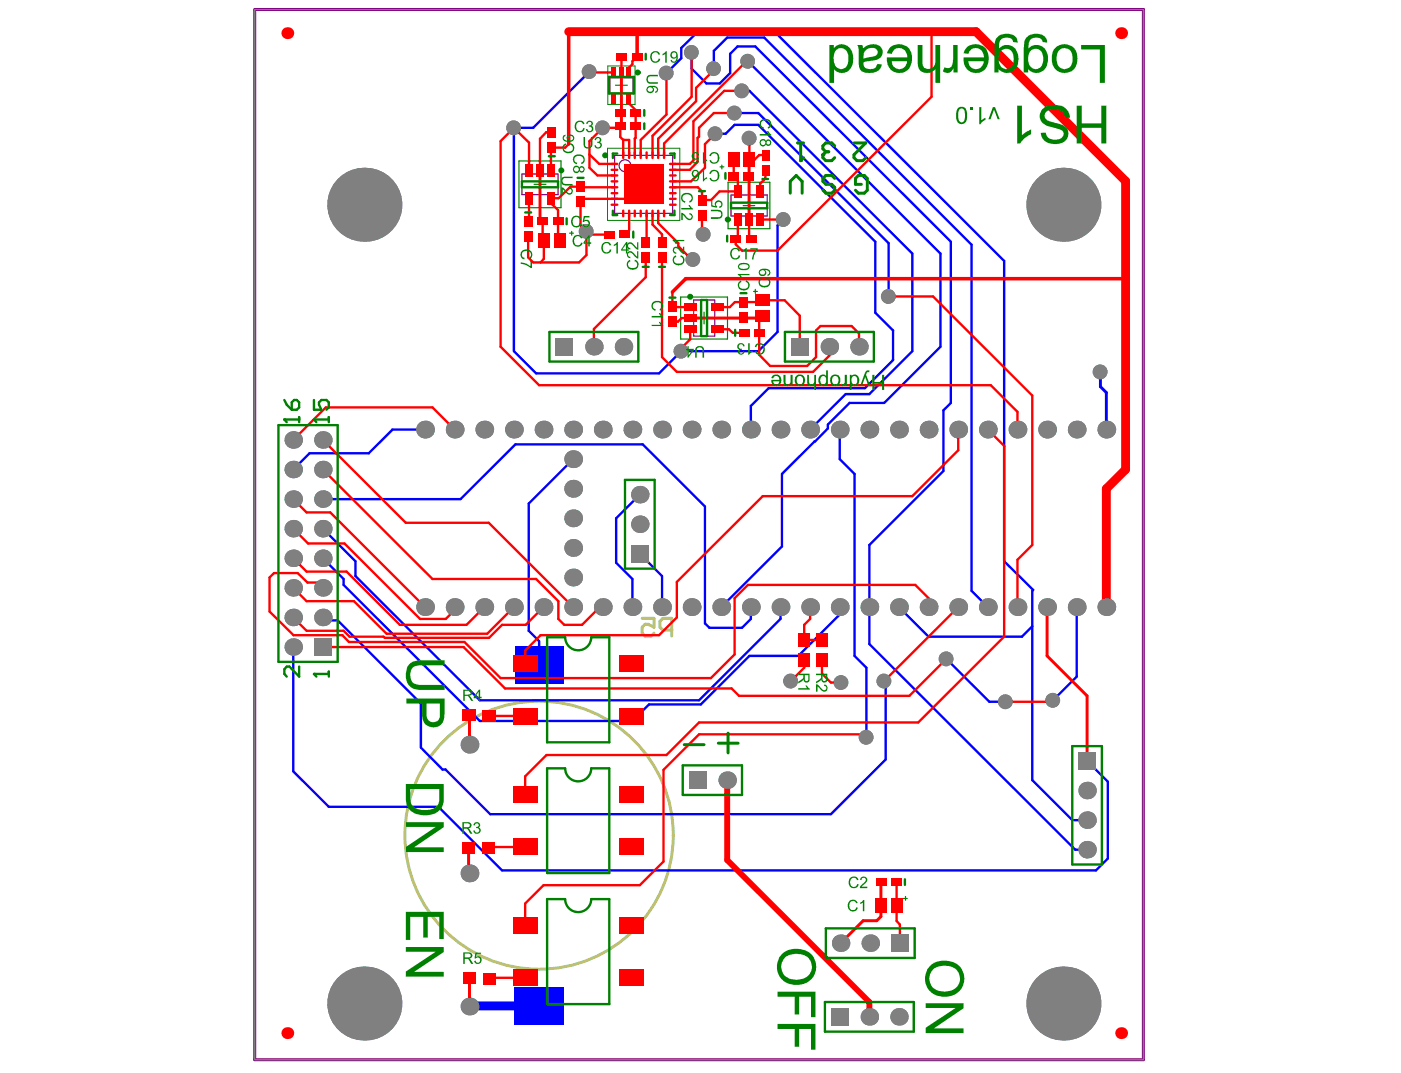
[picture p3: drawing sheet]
<svg xmlns="http://www.w3.org/2000/svg" width="273mm" height="209mm" viewBox="0 0 273 209" stroke-linecap="round" stroke-linejoin="round" font-family="sans-serif">
<path d="M49.6 1.8h173.2v204.8h-173.2z" fill="none" stroke="#808080" stroke-width=".19"/>
<g fill="none" stroke="#008000" stroke-width=".23">
<path d="M120 16.6h2.3M121.1 15.5v2.3M101.1 31.4h8.2v9.1h-8.2zM104.1 35.9h2.3M105.2 34.8v2.3M124.3 35.9h2.3M125.4 34.8v2.3M141.9 35.5h8.1v9.1h-8.1zM146 38.9v2.3M132.7 57.9h9.1v8.2h-9.1zM144.8 40.1h2.3M136.1 62h2.3"/>
<path d="M137.2 60.9v2.3"/>
</g>
<path d="M118.5 12.9h5.3v7.5h-5.3zM118.4 28.9h14.1v14.1h-14.1z" fill="none" stroke="#008000" stroke-width=".19"/>
<g fill="none" stroke="#800080" stroke-width=".23">
<path d="M118.9 15.2h4.5v2.9h-4.5zM101.7 33.9h7.1v4.1h-7.1zM119.8 30.3h11.3v11.3h-11.3zM142.5 38h7v4.1h-7zM135.2 58.5h4.1v7h-4.1z"/>
<circle cx="121.8" cy="32.3" r="1.15"/>
</g>
<path d="M49.6 1.8h173.2v204.8h-173.2z" fill="none" stroke="#800080" stroke-width=".58"/>
<g fill="none" stroke="#c0c073" stroke-width=".58">
<path d="M125.2 120.6h2.3v1.7l-1.2-.6h-.6l-.5 .6v1.1l.5 .6h1.2l.6-.6M130.9 122.9h-1.7l-.6-.6v-1.2l.6-.5h1.7v3.4"/>
<circle cx="105.1" cy="162.8" r="26.1"/>
</g>
<g fill="none" stroke="#00f" stroke-width=".46">
<path d="M114.9 14l-11 10.9h-3.7v43.6l4.3 4.3h23.9l4.4-4.3h15l3.7-3.8v-20.7l1.2-1.2M129.9 14.2l2.9-2.8v-2.1l2.9-2.8h15.6l44.4 44.4v58.5l5.7 5.6-.2 .2v36.9l7.8 7.8h2.9M134.8 10.2v3.2l2.9 2.9h2.6l2-2.1v-3.7l1.4-1.4h3.5l38.1 38v31.5l-1.4 1.4v11.8l-14.5 14.4v19.4l40.2 40.1h2.3M139.1 13.4v-3.5l2.6-2.6h7.2l40.5 40.4v67.5l3.1 3.2M144.6 17.7h1.5l31.7 31.7v19.1l-8.4 8.3h-4.6l-6.9 7M145.8 11.9l37.5 37.5v18.2l-11 11h-6.7l-4.2 4.2v.7l-9 8.9v14.1l-11.8 11.9M139.4 26.1h2l1.8-1.8h4.6l22.8 22.8v13.9l3.5 3.4v5.8l-5.5 5.5h-18.8l-3.5 3.4v4.7M143.2 22h4.6l25.4 25.4v10.4M62.9 97.3h26.9l10.6-10.7h24.9l12.1 12.2v22.7l.9 .9h6.3l1.7-1.7v-2.3M82.8 83.8h-6.3l-4.6 4.6h-11.6l-3.1 3.1M111.7 89.5l-8.7 8.7v24.8l2.1 2v4.6M124.7 96.4l-4.6 4.7v8.6l3.2 3.2v5.5"/>
<path d="M163.7 83.8v5.7l2.8 2.9v35.5l2.4 2.3v13.5M62.9 108.8l4.1 4.1v1.1l26.5 26.6h29.8l3.2-3.3h10.1l9.5-9.4h9.5l8.1-8.1v-1.4M62.9 103.1l6.4 6.3v2.9l24.2 24.2h42.7l15.9-15.8v-2.3M124.7 108l4.3 4.3v6.1M175.2 118.4l5.8 5.7h18.2l2-2M209.8 118.4v13.5l-4.6 4.6M57.2 126.1v24.3l6.9 6.9h21.3l12.5 12.4h115.7l2.3-2.3v-15l-4-4M62.9 120.4l.6 .6h2.3l16.2 16.2v8.6l4.2 4.2h.6l8.7 8.7h66.4l10.7-10.6v-14.5M184.4 128.5l8.4 8.3h3.2"/>
</g>
<path d="M214.5 72.5v2.9l1.1 1.1v7.3" fill="none" stroke="#00f" stroke-width=".58"/>
<path d="M91.6 196.1h13.5" fill="none" stroke="#00f" stroke-width="1.7"/>
<g fill="#808080">
<circle cx="114.2" cy="45.1" r="1.44"/>
<circle cx="146" cy="26.9" r="1.44"/>
<circle cx="137.1" cy="45.7" r="1.44"/>
<circle cx="117.4" cy="24.9" r="1.44"/>
<circle cx="129.8" cy="14.2" r="1.44"/>
<circle cx="139.1" cy="13.4" r="1.44"/>
<circle cx="139.4" cy="26.1" r="1.44"/>
<circle cx="145.7" cy="11.9" r="1.44"/>
<circle cx="144.6" cy="17.7" r="1.44"/>
<circle cx="134.7" cy="10.2" r="1.44"/>
<circle cx="143.1" cy="22" r="1.44"/>
<circle cx="173.1" cy="57.8" r="1.44"/>
<circle cx="114.8" cy="14" r="1.44"/>
<circle cx="100.1" cy="24.9" r="1.44"/>
<circle cx="132.7" cy="68.5" r="1.44"/>
<circle cx="152.6" cy="42.8" r="1.44"/>
<circle cx="135" cy="50.6" r="1.44"/>
<circle cx="154.1" cy="132.8" r="1.44"/>
<circle cx="163.9" cy="133.1" r="1.44"/>
<circle cx="168.8" cy="143.7" r="1.44"/>
<circle cx="172.3" cy="132.8" r="1.44"/>
<circle cx="184.4" cy="128.5" r="1.44"/>
<circle cx="205.2" cy="136.5" r="1.44"/>
<circle cx="195.9" cy="136.8" r="1.44"/>
<circle cx="214.4" cy="72.5" r="1.44"/>
<circle cx="115.7" cy="67.6" r="1.7"/>
<circle cx="62.9" cy="114.6" r="1.7"/>
<circle cx="62.9" cy="120.4" r="1.7"/>
<circle cx="62.9" cy="97.3" r="1.7"/>
<circle cx="62.9" cy="103.1" r="1.7"/>
<circle cx="62.9" cy="85.8" r="1.7"/>
<circle cx="88.6" cy="118.4" r="1.73"/>
<circle cx="82.8" cy="118.4" r="1.73"/>
<circle cx="82.8" cy="83.8" r="1.73"/>
<circle cx="88.6" cy="83.8" r="1.73"/>
<circle cx="105.9" cy="118.4" r="1.73"/>
<circle cx="100.2" cy="118.4" r="1.73"/>
<circle cx="100.2" cy="83.8" r="1.73"/>
<circle cx="105.9" cy="83.8" r="1.73"/>
<circle cx="123.3" cy="118.4" r="1.73"/>
<circle cx="117.5" cy="118.4" r="1.73"/>
<circle cx="124.7" cy="96.4" r="1.7"/>
<circle cx="124.7" cy="102.2" r="1.7"/>
<circle cx="117.5" cy="83.8" r="1.73"/>
<circle cx="123.3" cy="83.8" r="1.73"/>
<circle cx="121.5" cy="67.6" r="1.7"/>
<circle cx="141.7" cy="152.1" r="1.7"/>
<circle cx="140.6" cy="118.4" r="1.73"/>
<circle cx="134.8" cy="118.4" r="1.73"/>
<circle cx="134.8" cy="83.8" r="1.73"/>
<circle cx="140.6" cy="83.8" r="1.73"/>
<circle cx="163.7" cy="118.4" r="1.73"/>
<circle cx="157.9" cy="118.4" r="1.73"/>
<circle cx="152.1" cy="118.4" r="1.73"/>
<circle cx="152.1" cy="83.8" r="1.73"/>
<circle cx="157.9" cy="83.8" r="1.73"/>
<circle cx="163.7" cy="83.8" r="1.73"/>
<circle cx="161.6" cy="67.6" r="1.7"/>
<circle cx="175.2" cy="198.2" r="1.7"/>
<circle cx="169.4" cy="198.2" r="1.7"/>
<circle cx="181" cy="118.4" r="1.73"/>
<circle cx="175.2" cy="118.4" r="1.73"/>
<circle cx="169.4" cy="118.4" r="1.73"/>
<circle cx="169.4" cy="83.8" r="1.73"/>
<circle cx="175.2" cy="83.8" r="1.73"/>
<circle cx="181" cy="83.8" r="1.73"/>
<circle cx="198.3" cy="118.4" r="1.73"/>
<circle cx="192.5" cy="118.4" r="1.73"/>
<circle cx="192.5" cy="83.8" r="1.73"/>
<circle cx="198.3" cy="83.8" r="1.73"/>
<circle cx="211.9" cy="154.1" r="1.7"/>
<circle cx="211.9" cy="159.9" r="1.7"/>
<circle cx="215.6" cy="118.4" r="1.73"/>
<circle cx="209.8" cy="118.4" r="1.73"/>
<circle cx="209.8" cy="83.8" r="1.73"/>
<circle cx="215.6" cy="83.8" r="1.73"/>
<circle cx="62.9" cy="91.5" r="1.7"/>
<circle cx="62.9" cy="108.8" r="1.7"/>
<circle cx="163.8" cy="183.9" r="1.7"/>
<circle cx="169.6" cy="183.9" r="1.7"/>
<circle cx="211.9" cy="165.7" r="1.7"/>
<circle cx="91.5" cy="196.2" r="1.73"/>
<circle cx="57.2" cy="114.6" r="1.7"/>
<circle cx="57.2" cy="120.4" r="1.7"/>
<circle cx="57.2" cy="97.3" r="1.7"/>
<circle cx="57.2" cy="103.1" r="1.7"/>
<circle cx="57.2" cy="85.8" r="1.7"/>
<circle cx="91.5" cy="170.3" r="1.73"/>
<circle cx="146.3" cy="118.4" r="1.73"/>
<circle cx="129" cy="118.4" r="1.73"/>
<circle cx="111.7" cy="118.4" r="1.73"/>
<circle cx="94.4" cy="118.4" r="1.73"/>
<circle cx="111.7" cy="112.6" r="1.73"/>
<circle cx="111.7" cy="101.1" r="1.73"/>
<circle cx="111.7" cy="95.3" r="1.73"/>
<circle cx="94.4" cy="83.8" r="1.73"/>
<circle cx="111.7" cy="83.8" r="1.73"/>
<circle cx="129" cy="83.8" r="1.73"/>
<circle cx="146.3" cy="83.8" r="1.73"/>
<circle cx="204.1" cy="118.4" r="1.73"/>
<circle cx="186.8" cy="118.4" r="1.73"/>
<circle cx="186.8" cy="83.8" r="1.73"/>
<circle cx="204.1" cy="83.8" r="1.73"/>
<circle cx="167.4" cy="67.6" r="1.7"/>
<circle cx="57.2" cy="126.1" r="1.7"/>
<circle cx="57.2" cy="91.5" r="1.7"/>
<circle cx="57.2" cy="108.8" r="1.7"/>
<circle cx="91.5" cy="145.2" r="1.73"/>
<circle cx="111.7" cy="106.8" r="1.73"/>
<circle cx="111.7" cy="89.5" r="1.73"/>
<circle cx="71" cy="195.7" r="7.2"/>
<circle cx="71" cy="39.9" r="7.2"/>
<circle cx="207.2" cy="195.7" r="7.2"/>
<circle cx="207.2" cy="39.9" r="7.2"/>
</g>
<g fill="#808080">
<path d="M134.3 150.4h3.4v3.4h-3.4z" fill-rule="evenodd"/>
<path d="M162 196.5h3.4v3.4h-3.4z" fill-rule="evenodd"/>
<path d="M154.2 65.9h3.4v3.4h-3.4z" fill-rule="evenodd"/>
<path d="M210.2 146.7h3.4v3.4h-3.4z" fill-rule="evenodd"/>
<path d="M61.2 124.4h3.4v3.4h-3.4z" fill-rule="evenodd"/>
<path d="M123 106.2h3.4v3.5h-3.4z" fill-rule="evenodd"/>
<path d="M173.7 182.2h3.4v3.4h-3.4z" fill-rule="evenodd"/>
<path d="M108.3 65.9h3.4v3.4h-3.4z" fill-rule="evenodd"/>
</g>
<g fill="#00f">
<path d="M100.3 192.5h9.6v7.2h-9.6z" fill-rule="evenodd"/>
<path d="M100.3 126h9.6v7.2h-9.6z" fill-rule="evenodd"/>
</g>
<path d="M107.4 38.6v1M107.6 25.8h-1.1l-1.3 1.3M114.9 30.1l1.9 1.9M117.5 24.9l-2.6 2.6M120.9 24.6l-.3 .3M106 46.9v3.6M59.9 113.6h2M88.6 118.4v.5M116.9 118.4h.6M74.8 124.1l.2 .3M97.9 121.8l-2.6 2.6" fill="none" stroke="#f00" stroke-width=".46"/>
<circle cx="121.5" cy="27.3" r=".23" fill="#f00"/>
<g fill="none" stroke="#f00" stroke-width=".46">
<path d="M121.1 11.1v3M124.2 11.1l-.9 .8v.6M135.7 17.1v2.6M100.7 25.5l2.4 2.3v5.4M103.1 38.6v4.4M105.2 27.1v6.1M107.4 28.9v4.3M110.8 28.1l-.7 .7M114.9 27.5v5.2l1.5 1.5M120.9 24.6v2.1l.6 .6v3M123.9 21.5v5.4l-.2 .1v3.3M124.9 27.3v3"/>
<path d="M128.3 27.1v3.2M129.4 28v2.3M135.1 23.7v7.6l-.6 .7M136 26.9v4.7l-1.5 1.5M136.8 37.3v1.7h1.8l1.6-1.7M139.4 26.1l-2 2v4.6M143 31.1v3.2l.8 .8v2.2M146.1 31.1l-.1 .1M146.1 26.9v4.2M149.2 33.2v1.6l-1.1 1v1.5M149.2 30.2h-1.2l-1 .9h-.9M102.9 46.1v4.1"/>
<path d="M105.8 43.1v3.6M106 50.5l-.6 .7M114.3 45.1v4.6M126 41.6v5.8M128.3 41.6v1.9M129 45.7v1.7M131 56.9v2.9l.2 .1M132.2 47.4v.6l2.9 2.9M136.8 41.9v3.5M143.4 46.6v1l1.2 1.3M143.8 42.8v3.3M144.9 58.9h-1.7l-1 1"/>
<path d="M146 42.8v3.3M148.7 58.5l-.4 .4M115.7 64.1v3.5M134.5 64.2v2l-1.7 1.7M134.5 62h-1.7l-.7 .7M142.1 64.2l.7 .7h2.2M148 62.3v6.9M192.5 83.8l3.2 3.1M52.5 112.6v6.6M88.6 118.9l-1.7 1.8M94.4 118.4l-3.5 3.4M181 116.6v1.8"/>
<path d="M142.6 134.2l1.4 1.5M156.7 128.6v1.6M157.9 120.7l-1.2 1.1M160.2 131.3l1.7 1.8M102.4 151.4v3.5M102.4 176.2v4.2M174.7 172h.1M174.7 176.6v3"/>
</g>
<path d="M91.5 139.5v5.6M91.3 165.4v4.6M171.7 176.6v2.1l-.8 .8M91.5 190.8v5.4" fill="none" stroke="#f00" stroke-width=".58"/>
<path d="M124.2 6.2v4.9" fill="none" stroke="#f00" stroke-width=".69"/>
<circle cx="156.7" cy="124.8" r=".23" fill="#f00"/>
<g fill="none" stroke="#f00" stroke-width=".46">
<path d="M114.8 14.1h4.8M122.6 19.1v1.1l1.3 1.3M123.3 12.5l-.7 .7v.9M129.9 14.2v8.1l-5 5M134.8 10.2v8.7l-7.6 7.6v3.8M135.7 19.7l-7.4 7.4M139.3 13.5l-3.6 3.6M144.6 17.7h-3.5l-6 6M145.5 11.9l-16.1 16.1M181.6 6.2v12.7l-30.1 30h-6.9M100.2 24.9l-2.6 2.6v40.1l7.5 7.5h88l5.2 5.2v3.5M107.4 39.6l1.4 1.4v5.6l.3 .3"/>
<path d="M107.6 28.8h2.5M113.2 36.4h-2l-2.3 2.2h-1.5M113.2 39.3v4.7l1.1 1.1M113.3 36.5h6.5M113.7 38.8h8.9M116.4 34.2h3.4M116.8 32h3M118.1 24.9h2.5M121.5 27.3h1.1v3M131.1 36.5h4.9l.8 .8M131.1 32h3.4M131.1 33.1h3.4"/>
<path d="M137.4 32.7l-2.7 2.7h-3.6M140.2 37.3h3.6M143.2 22h-4.1l-2.9 2.9v1.8l-.2 .2M114.3 49.7l-1.4 1.5h-9l-1-1M114.9 45.7h3.8M122.6 41.6v3.3M125.9 50.3v3.7l-10.2 10.1M127.2 41.6v2.2l1.8 1.9M128.3 43.5l3.9 3.9M129 50.3v19.3l2.9 2.9h26.6l3.1-3.2v-1.7M131.2 59.9h3.3M139.9 59.9h2.3"/>
<path d="M144.9 58.9h3.4M148.1 42.8h4.6M148.7 58.5h4.2l3 3v6.1M173.2 57.8h8.6l19.4 19.3v29.1l-2.9 2.9v9.3M131 62.7h1.1M139.9 64.2h2.2M167.4 67.6v-2.6l-1.4-1.4h-6.1l-.9 .8v5.2l-1.7 1.8h-7.2l-2.1-2.2M57.2 97.3l2.6 2.6h4.6l18.4 18.5M62.9 91.5l21.4 21.4h20.2l4.3 4.3v3.5l1.2 1.1h3.4l3.5-3.4M62.9 85.8l16.2 16.1h16.2l16.4 16.5M88.6 83.8l-4.3-4.4h-20.8l-6.3 6.4M186.8 83.8v4l-9 8.9h-29.1l-16.8 16.8v6.9l-3.5 3.4h-23l-3 3v2.6"/>
<path d="M195.7 86.9v37.2l-16.7 16.8h-42.8l-6.3 6.3h-23.4l-4.1 4.2M52.5 112.6l.9-.9h4.6l1.9 1.9M57.2 114.6l2.6 2.6h9.2l6.3 6.4h19.7l5.2-5.2M57.2 108.8l2.6 2.6h7.7l10.4 10.4h13M57.2 103.1l2.8 2.9h7.1l14.8 14.7h5M61.9 113.6l1 1M105.9 118.4l-3.4 3.4h-4.6M157.9 118.4v2.3M181 116.6l-2.6-2.6h-32.6l-2.6 2.6v11l-4.6 4.6h-41l-7.1-7h-22.5l-1.3-1.4h-9.5l-4.7-4.6M186.8 118.4l-14.5 14.4M57.2 120.4l2.6 2.6h7.2l1.1 1.1h6.7M62.9 126.1h27.4l8.1 8.1h44.2"/>
<path d="M75 124.4h20.3M95.5 139.6h6.9M156.7 121.8v3h3.5M156.7 130.2l-2.6 2.6M160.2 128.6v2.7M161.9 133.1h2.1M184.4 128.5l-7.2 7.2h-33.2M196 136.8h8.9M168.9 143.7l-.6-.5h-32.1l-6.9 6.9v17.9l-4.6 4.6h-18.8l-3.5 3.6M95.4 165.1h7M174.7 172v4.6M174.7 179.6l.7 .7v3.6"/>
<path d="M95.4 190.6h7"/>
</g>
<path d="M141.7 152.1v15.6l27.7 27.7v2.8" fill="none" stroke="#f00" stroke-width="1.2"/>
<path d="M121.1 14.1v10.3M105.2 33.2v9.4M146 31.2v11.6M134.5 62h13.5M204.1 118.4v9.5l7.8 7.8v12.7M170.9 179.5h-2.7l-4.4 4.4M171.7 172v4.6" fill="none" stroke="#f00" stroke-width=".58"/>
<path d="M110.8 6.2v21.9M219.1 54.3h-85.5l-2.6 2.6" fill="none" stroke="#f00" stroke-width=".69"/>
<path d="M110.8 6.2h79.4l29.2 29.1v56.2l-3.8 3.8v23.1" fill="none" stroke="#f00" stroke-width="1.7"/>
<g fill="#808080">
<circle cx="114.2" cy="45.1" r="1.44"/>
<circle cx="146" cy="26.9" r="1.44"/>
<circle cx="137.1" cy="45.7" r="1.44"/>
<circle cx="117.4" cy="24.9" r="1.44"/>
<circle cx="129.8" cy="14.2" r="1.44"/>
<circle cx="139.1" cy="13.4" r="1.44"/>
<circle cx="139.4" cy="26.1" r="1.44"/>
<circle cx="145.7" cy="11.9" r="1.44"/>
<circle cx="144.6" cy="17.7" r="1.44"/>
<circle cx="134.7" cy="10.2" r="1.44"/>
<circle cx="143.1" cy="22" r="1.44"/>
<circle cx="173.1" cy="57.8" r="1.44"/>
<circle cx="114.8" cy="14" r="1.44"/>
<circle cx="100.1" cy="24.9" r="1.44"/>
<circle cx="132.7" cy="68.5" r="1.44"/>
<circle cx="152.6" cy="42.8" r="1.44"/>
<circle cx="135" cy="50.6" r="1.44"/>
<circle cx="154.1" cy="132.8" r="1.44"/>
<circle cx="163.9" cy="133.1" r="1.44"/>
<circle cx="168.8" cy="143.7" r="1.44"/>
<circle cx="172.3" cy="132.8" r="1.44"/>
<circle cx="184.4" cy="128.5" r="1.44"/>
<circle cx="205.2" cy="136.5" r="1.44"/>
<circle cx="195.9" cy="136.8" r="1.44"/>
<circle cx="214.4" cy="72.5" r="1.44"/>
<circle cx="115.7" cy="67.6" r="1.7"/>
<circle cx="62.9" cy="114.6" r="1.7"/>
<circle cx="62.9" cy="120.4" r="1.7"/>
<circle cx="62.9" cy="97.3" r="1.7"/>
<circle cx="62.9" cy="103.1" r="1.7"/>
<circle cx="62.9" cy="85.8" r="1.7"/>
<circle cx="88.6" cy="118.4" r="1.73"/>
<circle cx="82.8" cy="118.4" r="1.73"/>
<circle cx="82.8" cy="83.8" r="1.73"/>
<circle cx="88.6" cy="83.8" r="1.73"/>
<circle cx="105.9" cy="118.4" r="1.73"/>
<circle cx="100.2" cy="118.4" r="1.73"/>
<circle cx="100.2" cy="83.8" r="1.73"/>
<circle cx="105.9" cy="83.8" r="1.73"/>
<circle cx="123.3" cy="118.4" r="1.73"/>
<circle cx="117.5" cy="118.4" r="1.73"/>
<circle cx="124.7" cy="96.4" r="1.7"/>
<circle cx="124.7" cy="102.2" r="1.7"/>
<circle cx="117.5" cy="83.8" r="1.73"/>
<circle cx="123.3" cy="83.8" r="1.73"/>
<circle cx="121.5" cy="67.6" r="1.7"/>
<circle cx="141.7" cy="152.1" r="1.7"/>
<circle cx="140.6" cy="118.4" r="1.73"/>
<circle cx="134.8" cy="118.4" r="1.73"/>
<circle cx="134.8" cy="83.8" r="1.73"/>
<circle cx="140.6" cy="83.8" r="1.73"/>
<circle cx="163.7" cy="118.4" r="1.73"/>
<circle cx="157.9" cy="118.4" r="1.73"/>
<circle cx="152.1" cy="118.4" r="1.73"/>
<circle cx="152.1" cy="83.8" r="1.73"/>
<circle cx="157.9" cy="83.8" r="1.73"/>
<circle cx="163.7" cy="83.8" r="1.73"/>
<circle cx="161.6" cy="67.6" r="1.7"/>
<circle cx="175.2" cy="198.2" r="1.7"/>
<circle cx="169.4" cy="198.2" r="1.7"/>
<circle cx="181" cy="118.4" r="1.73"/>
<circle cx="175.2" cy="118.4" r="1.73"/>
<circle cx="169.4" cy="118.4" r="1.73"/>
<circle cx="169.4" cy="83.8" r="1.73"/>
<circle cx="175.2" cy="83.8" r="1.73"/>
<circle cx="181" cy="83.8" r="1.73"/>
<circle cx="198.3" cy="118.4" r="1.73"/>
<circle cx="192.5" cy="118.4" r="1.73"/>
<circle cx="192.5" cy="83.8" r="1.73"/>
<circle cx="198.3" cy="83.8" r="1.73"/>
<circle cx="211.9" cy="154.1" r="1.7"/>
<circle cx="211.9" cy="159.9" r="1.7"/>
<circle cx="215.6" cy="118.4" r="1.73"/>
<circle cx="209.8" cy="118.4" r="1.73"/>
<circle cx="209.8" cy="83.8" r="1.73"/>
<circle cx="215.6" cy="83.8" r="1.73"/>
<circle cx="62.9" cy="91.5" r="1.7"/>
<circle cx="62.9" cy="108.8" r="1.7"/>
<circle cx="163.8" cy="183.9" r="1.7"/>
<circle cx="169.6" cy="183.9" r="1.7"/>
<circle cx="211.9" cy="165.7" r="1.7"/>
<circle cx="91.5" cy="196.2" r="1.73"/>
<circle cx="57.2" cy="114.6" r="1.7"/>
<circle cx="57.2" cy="120.4" r="1.7"/>
<circle cx="57.2" cy="97.3" r="1.7"/>
<circle cx="57.2" cy="103.1" r="1.7"/>
<circle cx="57.2" cy="85.8" r="1.7"/>
<circle cx="91.5" cy="170.3" r="1.73"/>
<circle cx="146.3" cy="118.4" r="1.73"/>
<circle cx="129" cy="118.4" r="1.73"/>
<circle cx="111.7" cy="118.4" r="1.73"/>
<circle cx="94.4" cy="118.4" r="1.73"/>
<circle cx="111.7" cy="112.6" r="1.73"/>
<circle cx="111.7" cy="101.1" r="1.73"/>
<circle cx="111.7" cy="95.3" r="1.73"/>
<circle cx="94.4" cy="83.8" r="1.73"/>
<circle cx="111.7" cy="83.8" r="1.73"/>
<circle cx="129" cy="83.8" r="1.73"/>
<circle cx="146.3" cy="83.8" r="1.73"/>
<circle cx="204.1" cy="118.4" r="1.73"/>
<circle cx="186.8" cy="118.4" r="1.73"/>
<circle cx="186.8" cy="83.8" r="1.73"/>
<circle cx="204.1" cy="83.8" r="1.73"/>
<circle cx="167.4" cy="67.6" r="1.7"/>
<circle cx="57.2" cy="126.1" r="1.7"/>
<circle cx="57.2" cy="91.5" r="1.7"/>
<circle cx="57.2" cy="108.8" r="1.7"/>
<circle cx="91.5" cy="145.2" r="1.73"/>
<circle cx="111.7" cy="106.8" r="1.73"/>
<circle cx="111.7" cy="89.5" r="1.73"/>
<circle cx="71" cy="195.7" r="7.2"/>
<circle cx="71" cy="39.9" r="7.2"/>
<circle cx="207.2" cy="195.7" r="7.2"/>
<circle cx="207.2" cy="39.9" r="7.2"/>
</g>
<g fill="#808080">
<path d="M134.3 150.4h3.4v3.4h-3.4z" fill-rule="evenodd"/>
<path d="M162 196.5h3.4v3.4h-3.4z" fill-rule="evenodd"/>
<path d="M154.2 65.9h3.4v3.4h-3.4z" fill-rule="evenodd"/>
<path d="M210.2 146.7h3.4v3.4h-3.4z" fill-rule="evenodd"/>
<path d="M61.2 124.4h3.4v3.4h-3.4z" fill-rule="evenodd"/>
<path d="M123 106.2h3.4v3.5h-3.4z" fill-rule="evenodd"/>
<path d="M173.7 182.2h3.4v3.4h-3.4z" fill-rule="evenodd"/>
<path d="M108.3 65.9h3.4v3.4h-3.4z" fill-rule="evenodd"/>
</g>
<g fill="#f00">
<path d="M102.1 42.1h1.6v2h-1.6z" fill-rule="evenodd"/>
<path d="M102.4 37.4h1.4v2.5h-1.4z" fill-rule="evenodd"/>
<path d="M104.7 42.4h2.1v1.6h-2.1z" fill-rule="evenodd"/>
<path d="M106.7 37.4h1.4v2.5h-1.4z" fill-rule="evenodd"/>
<path d="M106.7 24.7h1.7v2.1h-1.7z" fill-rule="evenodd"/>
</g>
<path d="M119.2 39.9h1.1M119.2 38.8h1.1M119.2 37.7h1.1M119.2 36.5h1.1M119.2 35.4h1.1M119.2 34.2h1.1M119.2 33.1h1.1M119.2 32h1.1M121.5 29.7v1.1" fill="none" stroke="#f00" stroke-width=".46"/>
<g fill="#f00">
<path d="M119.9 23.9h2v1.5h-2z" fill-rule="evenodd"/>
<path d="M119.9 21.3h2v1.5h-2z" fill-rule="evenodd"/>
<path d="M120.2 10.3h2v1.6h-2z" fill-rule="evenodd"/>
</g>
<path d="M123.7 29.7v1.1M124.9 29.7v1.1M126 29.7v1.1" fill="none" stroke="#f00" stroke-width=".46"/>
<g fill="#f00">
<path d="M122.9 23.8h2v1.6h-2z" fill-rule="evenodd"/>
<path d="M122.9 21.2h2v1.6h-2z" fill-rule="evenodd"/>
<path d="M123.2 10.3h2v1.5h-2z" fill-rule="evenodd"/>
</g>
<path d="M128.3 29.7v1.1M129.4 29.7v1.1" fill="none" stroke="#f00" stroke-width=".46"/>
<g fill="#f00">
<path d="M133.3 61.3h2.5v1.5h-2.5z" fill-rule="evenodd"/>
<path d="M142 33.5h2v1.6h-2z" fill-rule="evenodd"/>
<path d="M148.4 29.2h1.6v2.1h-1.6z" fill-rule="evenodd"/>
<path d="M170.7 171.3h2v1.5h-2z" fill-rule="evenodd"/>
<path d="M173.7 171.2h2v1.6h-2z" fill-rule="evenodd"/>
<path d="M102.1 45.1h1.6v2h-1.6z" fill-rule="evenodd"/>
<path d="M102.4 32h1.4v2.4h-1.4z" fill-rule="evenodd"/>
<path d="M104.8 45.5h2.3v2.8h-2.3z" fill-rule="evenodd"/>
<path d="M104.5 32h1.5v2.4h-1.5z" fill-rule="evenodd"/>
<path d="M106.7 32h1.4v2.4h-1.4z" fill-rule="evenodd"/>
<path d="M106.7 27.8h1.7v2h-1.7z" fill-rule="evenodd"/>
</g>
<path d="M121.5 41.1v1.1" fill="none" stroke="#f00" stroke-width=".46"/>
<g fill="#f00">
<path d="M119.2 18.1h.9v2h-.9z" fill-rule="evenodd"/>
<path d="M119.2 13.1h.9v2h-.9z" fill-rule="evenodd"/>
<path d="M120.7 13.1h.9v2h-.9z" fill-rule="evenodd"/>
<path d="M125 46.3h1.7v2.1h-1.7z" fill-rule="evenodd"/>
<path d="M125 49.3h1.7v2h-1.7z" fill-rule="evenodd"/>
</g>
<path d="M123.7 41.1v1.1M124.9 41.1v1.1M126 41.1v1.1" fill="none" stroke="#f00" stroke-width=".46"/>
<g fill="#f00">
<path d="M128.2 46.3h1.6v2.1h-1.6z" fill-rule="evenodd"/>
<path d="M128.2 49.3h1.6v2h-1.6z" fill-rule="evenodd"/>
</g>
<path d="M128.3 41.1v1.1M129.4 41.1v1.1" fill="none" stroke="#f00" stroke-width=".46"/>
<g fill="#f00">
<path d="M133.2 63.5h2.5v1.5h-2.5z" fill-rule="evenodd"/>
<path d="M133.2 59.1h2.5v1.5h-2.5z" fill-rule="evenodd"/>
<path d="M143.1 36.1h1.5v2.4h-1.5z" fill-rule="evenodd"/>
<path d="M143.1 41.6h1.5v2.5h-1.5z" fill-rule="evenodd"/>
<path d="M142.4 45.7h2v1.6h-2z" fill-rule="evenodd"/>
<path d="M141.8 29.7h2.4v2.9h-2.4z" fill-rule="evenodd"/>
<path d="M146.9 64.1h2.1v1.6h-2.1z" fill-rule="evenodd"/>
<path d="M147.4 36.1h1.5v2.4h-1.5z" fill-rule="evenodd"/>
<path d="M147.4 41.6h1.5v2.5h-1.5z" fill-rule="evenodd"/>
<path d="M148.4 32.1h1.6v2.1h-1.6z" fill-rule="evenodd"/>
<path d="M155.6 127.4h2.3v2.5h-2.3z" fill-rule="evenodd"/>
<path d="M155.6 123.5h2.3v2.5h-2.3z" fill-rule="evenodd"/>
<path d="M170.5 175.2h2.3v2.9h-2.3z" fill-rule="evenodd"/>
<path d="M100 153.3h4.7v3.2h-4.7z" fill-rule="evenodd"/>
<path d="M107.7 42.3h2.1v1.6h-2.1z" fill-rule="evenodd"/>
<path d="M120.7 153.3h4.7v3.2h-4.7z" fill-rule="evenodd"/>
<path d="M112.3 38.3h1.7v2.1h-1.7z" fill-rule="evenodd"/>
</g>
<path d="M122.6 29.7v1.1M127.2 29.7v1.1" fill="none" stroke="#f00" stroke-width=".46"/>
<g fill="#f00">
<path d="M130.2 61.7h1.7v2h-1.7z" fill-rule="evenodd"/>
<path d="M144.1 60.8h1.6v2.1h-1.6z" fill-rule="evenodd"/>
<path d="M144.1 57.9h1.6v2h-1.6z" fill-rule="evenodd"/>
<path d="M136 38h1.6v2h-1.6z" fill-rule="evenodd"/>
</g>
<path d="M130.6 37.7h1.1M130.6 38.8h1.1M130.6 39.9h1.1M130.6 33.1h1.1M130.6 34.2h1.1M130.6 35.4h1.1M130.6 36.5h1.1" fill="none" stroke="#f00" stroke-width=".46"/>
<path d="M145 33.5h2v1.6h-2z" fill-rule="evenodd" fill="#f00"/>
<path d="M130.6 32h1.1" fill="none" stroke="#f00" stroke-width=".46"/>
<g fill="#f00">
<path d="M94.1 189.7h2.5v2.2h-2.5z" fill-rule="evenodd"/>
<path d="M100 189.1h4.7v3.2h-4.7z" fill-rule="evenodd"/>
<path d="M100 178.8h4.7v3.2h-4.7z" fill-rule="evenodd"/>
<path d="M94 138.4h2.6v2.2h-2.6z" fill-rule="evenodd"/>
<path d="M100 138h4.7v3.2h-4.7z" fill-rule="evenodd"/>
<path d="M100 127.8h4.7v3.2h-4.7z" fill-rule="evenodd"/>
<path d="M108 45.5h2.3v2.8h-2.3z" fill-rule="evenodd"/>
<path d="M120.7 189.1h4.7v3.2h-4.7z" fill-rule="evenodd"/>
<path d="M120.7 178.8h4.7v3.2h-4.7z" fill-rule="evenodd"/>
<path d="M120.7 138h4.7v3.2h-4.7z" fill-rule="evenodd"/>
<path d="M120.7 127.8h4.7v3.2h-4.7z" fill-rule="evenodd"/>
<path d="M117.7 45h2.1v1.6h-2.1z" fill-rule="evenodd"/>
<path d="M120.7 44.9h2.1v1.6h-2.1z" fill-rule="evenodd"/>
<path d="M112.3 35.4h1.7v2h-1.7z" fill-rule="evenodd"/>
</g>
<path d="M122.6 41.1v1.1M127.2 41.1v1.1" fill="none" stroke="#f00" stroke-width=".46"/>
<g fill="#f00">
<path d="M122.2 18.1h.8v2h-.8z" fill-rule="evenodd"/>
<path d="M122.2 13.1h.8v2h-.8z" fill-rule="evenodd"/>
<path d="M130.2 58.7h1.7v2.1h-1.7z" fill-rule="evenodd"/>
<path d="M138.7 59.1h2.4v1.5h-2.4z" fill-rule="evenodd"/>
<path d="M138.7 63.5h2.4v1.4h-2.4z" fill-rule="evenodd"/>
<path d="M144 64.1h2.1v1.6h-2.1z" fill-rule="evenodd"/>
<path d="M136 40.9h1.6v2.1h-1.6z" fill-rule="evenodd"/>
<path d="M145.3 41.6h1.4v2.5h-1.4z" fill-rule="evenodd"/>
<path d="M145.4 45.8h2v1.6h-2z" fill-rule="evenodd"/>
<path d="M144.9 29.7h2.3v2.9h-2.3z" fill-rule="evenodd"/>
<path d="M159 127.4h2.4v2.5h-2.4z" fill-rule="evenodd"/>
<path d="M159 123.5h2.4v2.5h-2.4z" fill-rule="evenodd"/>
<path d="M173.6 175.2h2.3v2.9h-2.3z" fill-rule="evenodd"/>
<path d="M94 164.2h2.5v2.3h-2.5z" fill-rule="evenodd"/>
<path d="M100 163.5h4.7v3.2h-4.7z" fill-rule="evenodd"/>
<path d="M120.7 163.5h4.7v3.2h-4.7z" fill-rule="evenodd"/>
<path d="M147.2 60.5h2.9v2.3h-2.9z" fill-rule="evenodd"/>
<path d="M147.2 57.4h2.9v2.3h-2.9z" fill-rule="evenodd"/>
<path d="M90.3 189.6h2.5v2.2h-2.5z" fill-rule="evenodd"/>
<path d="M90.2 138.3h2.6v2.3h-2.6z" fill-rule="evenodd"/>
<path d="M90.1 164.2h2.5v2.3h-2.5z" fill-rule="evenodd"/>
<path d="M121.6 32.1h7.7v7.7h-7.7z" fill-rule="evenodd"/>
</g>
<g fill="#f00">
<circle cx="218.5" cy="6.5" r="1.15"/>
<circle cx="218.5" cy="201.4" r="1.15"/>
<circle cx="56" cy="6.5" r="1.15"/>
<circle cx="56" cy="201.4" r="1.15"/>
</g>
<g fill="none" stroke="#008000" stroke-width=".46">
<path d="M118.7 15h4.8v3.2h-4.8zM125.9 10.5v1.1M101.7 35.4h7.1v1.1h-7.1zM107 30.5h1.1M112.6 34.7h1.1M120.3 29.9h-.9v.9M125.6 21.5v1.1M125.6 24.1v1.1M130.6 29.9h.9v.9M136.2 37.3h1.2M141.4 33.7v1.1M142.5 39.5h7v1.1h-7z"/>
<path d="M148.6 34.9h1.1M102.4 41.4h1.1M110.4 42.6v1.1M119.4 41.1v.8h.9M123.4 45.2v1.1M125.3 52h1.1M128.4 52h1.2M130.5 58h1.1M131.5 41.1v.8h-.9M136.6 58.5h1.2v7h-1.2zM141.7 46v1.1M144.3 57.2h1.2"/>
<path d="M107.1 64.7h17.3v5.8h-17.3zM143.3 64.3v1.2M153 64.7h17.3v5.8h-17.3zM54.3 82.9h11.5v46.1h-11.5zM121.8 93.6h5.8v17.3h-5.8zM110.1 124.2h-3.5v20.5h12.1v-20.5h-3.5M110.1 149.8h-3.5v20.4h12.1v-20.4h-3.5M133.1 149.2h11.5v5.8h-11.5zM209 145.5h5.8v23h-5.8zM110.1 175.3h-3.5v20.5h12.1v-20.5h-3.5M176.4 171.4v1.1M160.8 195.4h17.3v5.7h-17.3z"/>
<path d="M161 181h17.3v5.8h-17.3z"/>
</g>
<path d="M111 45.5h.8M111.4 45.1v.8M146.9 56.8h.7M147.2 56.4v.8" fill="none" stroke="#008000" stroke-width=".23"/>
<g fill="#008000">
<path d="M101.6 49l.6-.3a1.02 1.02 0 0 1 1.4 .5 1.02 1.02 0 0 1-.5 1.3l-.1-.3a.71 .71 0 0 0 .4-.9 .71 .71 0 0 0-.9-.4 .71 .71 0 0 0-.8 .6 .71 .71 0 0 0 .5 .8v.3a.99 .99 0 0 1-.6-1.6z"/>
<path d="M101.5 51.2l1.1 .2 .8 .5v-1h.3v1.4l-.4-.1-.9-.6-.9-.1z"/>
<path d="M109.7 28.3l.4-.3h.2v.3a.71 .71 0 0 0-.4 .9 .71 .71 0 0 0 .9 .4 .71 .71 0 0 0 .8-.6 .71 .71 0 0 0-.5-.8l.1-.3a1.02 1.02 0 0 1 .6 1.4 1.02 1.02 0 0 1-1.4 .5 1 1 0 0 1-.7-1.5z"/>
<path d="M113.7 26.7h.3v1.3a.6 .6 0 0 0 .6 .7 .6 .6 0 0 0 .6-.7v-1.3h.3v1.3a.87 .87 0 0 1-.9 1 .87 .87 0 0 1-.9-1z"/>
<path d="M116.1 26.8a.62 .62 0 0 1 .9 0 .62 .62 0 0 1-.1 .9 .68 .68 0 0 1 .1 1.2 .68 .68 0 0 1-1.1-.3v-.3h.3a.44 .44 0 0 0 .5 .4 .44 .44 0 0 0 .3-.6 .44 .44 0 0 0-.6-.2v-.3a.38 .38 0 0 0 .5-.3 .38 .38 0 0 0-.4-.4 .38 .38 0 0 0-.3 .4h-.3z"/>
<path d="M132.8 38.1a1.28 1.28 0 0 1 2.2 .3 .86 .86 0 0 1-.6 1.1l-.1-.3a.75 .75 0 0 0 .4-1 .75 .75 0 0 0-1.1-.3 .67 .67 0 0 0-.6 .6 .67 .67 0 0 0 .6 .7l-.1 .3a1.02 1.02 0 0 1-.7-1.4z"/>
<path d="M132.8 40.6h1.7l-.3-.6h.3l.5 .8h-2.2z"/>
<path d="M132.8 41.5l.4 .1 .4 .5a.86 .86 0 0 0 1.1 .5 .45 .45 0 0 0 .1-.5 .45 .45 0 0 0-.5-.3l.1-.3a.71 .71 0 0 1 .5 1.1 .71 .71 0 0 1-1.2 0l-.6-.7v1h-.3z"/>
<path d="M155.6 134.2h1.7l-.3-.6h.3l.2 .5 .3 .2v.2h-2.2z"/>
<path d="M109.7 26.5l.5-.3v.3a.47 .47 0 0 0-.3 .6 .47 .47 0 0 0 .7 .3h.1a.71 .71 0 0 1 .3-1.2 .71 .71 0 0 1 .9 .9v.1a1.39 1.39 0 0 1-1.8 .4l-.3-.3a.72 .72 0 0 1-.1-.8zM110.7 26.9a.5 .5 0 0 0 1 0 .5 .5 0 0 0-1 0z"/>
<path d="M155.6 131.3h2.2v1a.59 .59 0 0 1-.5 .8 .59 .59 0 0 1-.7-.7l-.1 .3-.9 .5v-.3l1-.8v-.5h-1zM156.9 131.6v.7a.37 .37 0 0 0 .3 .5 .37 .37 0 0 0 .3-.5v-.7z"/>
</g>
<path d="M155.5 27.9h1.1M156 27.9v3.4" fill="none" stroke="#008000" stroke-width=".58"/>
<circle cx="156" cy="31.3" r=".29" fill="#008000"/>
<path d="M156.6 30.7l-.6 .6M160.4 30.2v.5l.6 .6h1.1l.6-.6" fill="none" stroke="#008000" stroke-width=".58"/>
<circle cx="160.4" cy="30.2" r=".29" fill="#008000"/>
<path d="M161 29.6l-.6 .6M161 29.6h.5M162.7 28.4l-.6-.5h-1.1l-.6 .5v.6l.6 .6" fill="none" stroke="#008000" stroke-width=".58"/>
<path d="M176.1 175.2h.7M176.5 174.8v.7" fill="none" stroke="#008000" stroke-width=".23"/>
<g fill="#008000">
<path d="M109.6 34.6l.3-.2h1.7v.3h-1.3a.59 .59 0 0 0-.7 .6 .59 .59 0 0 0 .7 .6h1.3v.3h-1.3a.93 .93 0 0 1-.9-.6 .93 .93 0 0 1 .2-1z"/>
<path d="M109.4 36.5a2.32 2.32 0 0 1 1.3 1.1 .44 .44 0 0 0 .7-.2 .44 .44 0 0 0-.4-.6v-.2a.7 .7 0 0 1 .5 1.1 .7 .7 0 0 1-1.2-.2l-.6-.6v1.1h-.3z"/>
</g>
<path d="M162.7 34.8l-.6-.6h-1.1l-.6 .6v.6l.6 .5h1.1l.6 .6v.6l-.6 .6h-1.1l-.6-.6" fill="none" stroke="#008000" stroke-width=".58"/>
<path d="M61.2 131.4h2.9M64.1 130.9v1" fill="none" stroke="#008000" stroke-width=".46"/>
<circle cx="61.2" cy="131.4" r=".23" fill="#008000"/>
<path d="M61.2 131.4l.5 .5" fill="none" stroke="#008000" stroke-width=".46"/>
<g fill="#008000">
<path d="M117.3 47.6a1 1 0 0 1 1-.4 1 1 0 0 1 .8 .6l-.3 .1a.7 .7 0 0 0-.9-.5 .7 .7 0 0 0-.4 .9 .71 .71 0 0 0 .5 .9 .71 .71 0 0 0 .9-.6l.3 .1a1.03 1.03 0 0 1-1.4 .7 1.03 1.03 0 0 1-.6-1.4z"/>
<path d="M119.6 47.7l.8-.5v2.2h-.3v-1.7l-.4 .3z"/>
<path d="M111.6 42.3a.96 .96 0 0 1 1.6 .4h-.3a.71 .71 0 0 0-.9-.3 .71 .71 0 0 0-.4 .9 .71 .71 0 0 0 .5 .8 .71 .71 0 0 0 .9-.5h.3a1.03 1.03 0 0 1-1.4 .6 1.03 1.03 0 0 1-.5-1.3z"/>
<path d="M113.8 42.1h1.1v.3h-.9l-.2 .6 .2-.1a.75 .75 0 0 1 1 .5 .75 .75 0 0 1-.6 .9 .75 .75 0 0 1-.9-.6h.3a.49 .49 0 0 0 .7 .3 .49 .49 0 0 0 .1-.7 .49 .49 0 0 0-.7-.1l-.1 .1h-.2z"/>
<path d="M126.1 14.9l.5-.3h1.6v.3h-1.3a.59 .59 0 0 0-.6 .6 .59 .59 0 0 0 .6 .5h1.3v.3h-1.3a.9 .9 0 0 1-.8-.4 .9 .9 0 0 1 0-1z"/>
<path d="M122 47.2h.3v1.4h.3v.3h-.3v.5h-.3v-.5h-.9v-.3zM122 47.6l-.7 1h.7z"/>
<path d="M126.1 17.1a1.53 1.53 0 0 1 2.1 .1 .64 .64 0 0 1-.5 .9v-.2a.49 .49 0 0 0 .3-.6 .49 .49 0 0 0-.6-.3h-.2a.7 .7 0 0 1 0 .9 .7 .7 0 0 1-.9 .2 .7 .7 0 0 1-.2-1zM126.2 17.5a.5 .5 0 0 0 1 0 .5 .5 0 0 0-1 0z"/>
</g>
<path d="M133.4 145.2h3.8" fill="none" stroke="#008000" stroke-width=".58"/>
<g fill="#008000">
<path d="M138.6 33.3a1.1 1.1 0 0 1 1.6 1 1.1 1.1 0 0 1-1.8 .8l-.1-.4h.3a.72 .72 0 0 0 .9 .4 .72 .72 0 0 0 .4-1 .67 .67 0 0 0-.6-.8 .67 .67 0 0 0-.7 .6h-.3z"/>
<path d="M137 33.2h.2v1.7l.6-.3v.2l-.5 .3-.1 .3h-.2z"/>
<path d="M138.6 29.8a1.1 1.1 0 0 1 1.6 1 1.1 1.1 0 0 1-1.8 .8l-.1-.3 .3-.1a.72 .72 0 0 0 .9 .4 .72 .72 0 0 0 .4-1 .67 .67 0 0 0-.6-.7 .67 .67 0 0 0-.7 .6l-.3-.1z"/>
<path d="M137 29.7h.2v1.7l.6-.3v.3l-.5 .2-.1 .3h-.2z"/>
<path d="M135 29.9a.78 .78 0 0 1 .8-.2 .78 .78 0 0 1 .5 .6h-.3a.49 .49 0 0 0-.7-.3 .49 .49 0 0 0-.1 .8 .49 .49 0 0 0 .8-.1h.2l-.2 1.1h-1.1v-.2h.9l.1-.6a.75 .75 0 0 1-.9-.2 .75 .75 0 0 1 0-.9z"/>
<path d="M135 33.3l.2-.1a.9 .9 0 0 1 .9 .3 .9 .9 0 0 1 .1 .9v.2a.71 .71 0 0 1-.5 .7 .71 .71 0 0 1-.8-.5h.2a.45 .45 0 0 0 .6 .3 .45 .45 0 0 0 .3-.5v-.3a.68 .68 0 0 1-1 .1 .68 .68 0 0 1 0-1.1zM135.2 33.5a.49 .49 0 0 0 0 .7 .49 .49 0 0 0 .8-.1 .5 .5 0 0 0-.2-.6 .5 .5 0 0 0-.6 0z"/>
</g>
<path d="M61.2 81.8h2.9M64.1 81.3v1" fill="none" stroke="#008000" stroke-width=".46"/>
<circle cx="61.2" cy="81.8" r=".23" fill="#008000"/>
<path d="M61.2 78v1.9h1.4l-.4-1v-.5l.4-.4h1l.5 .4v1l-.5 .5M61.2 81.8l.5 .5" fill="none" stroke="#008000" stroke-width=".46"/>
<g fill="#008000">
<path d="M79.7 129.6a3.6 3.6 0 0 1 2.6-.9h4.4v1h-4.4a1.8 1.8 0 0 0-2.2 1.2 1.81 1.81 0 0 0 .9 2.5l.6 .1h5.1v1h-4.4a2.66 2.66 0 0 1-3.2-2.1 4 4 0 0 1 .6-2.8z"/>
<path d="M122.3 50.9l.5-.3v.3a.71 .71 0 0 0-.4 1 .71 .71 0 0 0 1 .4 .68 .68 0 0 0 .8-.6 .68 .68 0 0 0-.5-.8v-.3a1 1 0 0 1 .7 1.3 1 1 0 0 1-1.3 .6 1 1 0 0 1-.8-1.6z"/>
<path d="M122.3 49.2a.92 .92 0 0 1 1.4 .4l.5 .4v-1h.2v1.4h-.3l-.6-.6a.73 .73 0 0 0-1-.4 .42 .42 0 0 0-.1 .4 .42 .42 0 0 0 .4 .3v.3a.76 .76 0 0 1-.5-1.2z"/>
<path d="M122.3 47.5a.97 .97 0 0 1 1.5 .5l.4 .3v-1.1h.2v1.5l-.5-.2-.6-.7a.44 .44 0 0 0-.6-.3 .44 .44 0 0 0-.3 .5 .44 .44 0 0 0 .4 .3v.3a.73 .73 0 0 1-.5-1.1z"/>
<path d="M111.9 46.1a.96 .96 0 0 1 1.6 .3l-.3 .1a.71 .71 0 0 0-.9-.4 .71 .71 0 0 0-.4 .9 .71 .71 0 0 0 .5 .8 .71 .71 0 0 0 .9-.5l.3 .1a1.03 1.03 0 0 1-1.4 .6 1.03 1.03 0 0 1-.6-1.4z"/>
<path d="M112.1 24a1 1 0 0 1 1-.5 1 1 0 0 1 .8 .7h-.3a.7 .7 0 0 0-.9-.4 .7 .7 0 0 0-.4 .9 .71 .71 0 0 0 .5 .8 .71 .71 0 0 0 .9-.5l.3 .1a1.03 1.03 0 0 1-1.4 .6 1.03 1.03 0 0 1-.5-1.4z"/>
<path d="M114.5 23.7a.59 .59 0 0 1 .9-.1 .59 .59 0 0 1-.1 .9l-.1 .1a.66 .66 0 0 1 .3 .9 .66 .66 0 0 1-.9 .2l-.4-.5h.3a.45 .45 0 0 0 .5 .4 .45 .45 0 0 0 .4-.6 .45 .45 0 0 0-.6-.3v-.2a.36 .36 0 0 0 .5-.3 .36 .36 0 0 0-.4-.4 .36 .36 0 0 0-.4 .4l-.3-.1z"/>
<path d="M111.8 30.6a1.28 1.28 0 0 1 2.2 .3 .86 .86 0 0 1-.7 1.1v-.3a.75 .75 0 0 0 .3-1 .75 .75 0 0 0-1-.3 .67 .67 0 0 0-.7 .6 .67 .67 0 0 0 .6 .7l-.1 .3a1.02 1.02 0 0 1-.6-1.4z"/>
<path d="M135.6 67.8a.9 .9 0 0 1 1.1-.3 .9 .9 0 0 1 .5 .9v1.3h-.3v-1.3a.59 .59 0 0 0-.5-.7 .59 .59 0 0 0-.6 .7v1.3h-.3v-1.6z"/>
<path d="M131.3 50.1l.4-.3 .1 .3a.71 .71 0 0 0-.4 .9 .71 .71 0 0 0 .9 .4 .68 .68 0 0 0 .8-.5 .68 .68 0 0 0-.5-.8l.1-.3a1 1 0 0 1 .6 1.3 1 1 0 0 1-1.3 .6 1 1 0 0 1-.7-1.6z"/>
<path d="M131.2 48.3a.92 .92 0 0 1 1.5 .4l.4 .4v-1h.3v1.4h-.3l-.6-.5a.73 .73 0 0 0-1-.5 .42 .42 0 0 0-.1 .5 .42 .42 0 0 0 .4 .2l-.1 .3a.76 .76 0 0 1-.5-1.2z"/>
<path d="M131.1 46.8h2.3v.2h-1.8l.4 .6h-.3l-.2-.4-.4-.2z"/>
<path d="M138.6 40.9h1.2a.9 .9 0 0 1 1 .9 .9 .9 0 0 1-1 .9h-1.2v-.4h1.2a.6 .6 0 0 0 .8-.5 .6 .6 0 0 0-.8-.6h-1.2z"/>
<path d="M138.6 39.2h.2v.8l.7 .2a.74 .74 0 0 1 .3-1 .74 .74 0 0 1 1 .4 .74 .74 0 0 1-.6 1v-.3a.48 .48 0 0 0 .2-.8 .48 .48 0 0 0-.8 .2v.4l.2 .1-.1 .3-1.1-.2z"/>
<path d="M79.2 136.2h7.5v2.8a2.48 2.48 0 0 1-1.5 2.7 2.22 2.22 0 0 1-2.9-2.4v-2.1h-3.1zM83.1 137.2v1.9a1.36 1.36 0 0 0 1.4 1.7 1.36 1.36 0 0 0 1.2-1.8v-1.8z"/>
<path d="M114.7 45.9h.2v1.3h.3v.3h-.3v.5h-.2v-.5h-1v-.3zM114.7 46.3l-.7 .9h.7z"/>
<path d="M111.8 32.6a.66 .66 0 0 1 1.1 .1 .58 .58 0 0 1 .9-.1 .58 .58 0 0 1 0 .9h-.1a.57 .57 0 0 1-.8-.1v-.1a.67 .67 0 0 1-.9 .3 .67 .67 0 0 1-.2-1zM113 33a.37 .37 0 0 0 .7 0 .37 .37 0 0 0-.7 0zM111.9 33a.45 .45 0 0 0 .9 0 .45 .45 0 0 0-.9 0z"/>
<path d="M134 67.5h.2v.5h1v.3l-1 1.4h-.2v-1.4h-.4v-.3h.4zM134.2 68.3v1l.7-1z"/>
</g>
<path d="M140.3 32.5h.8M140.7 32.2v.7" fill="none" stroke="#008000" stroke-width=".23"/>
<g fill="#008000">
<path d="M159 133.4a2.32 2.32 0 0 1 1.3 1.1 .44 .44 0 0 0 .7-.2 .44 .44 0 0 0-.4-.6l.1-.2a.71 .71 0 0 1 .4 1.1 .71 .71 0 0 1-1.2-.2l-.6-.6v1.1h-.3z"/>
<path d="M193.5 20.9h.4l.9 2.3h-.4l-.7-1.9-.7 1.9h-.4z"/>
<path d="M190.9 20.9h.4v2.6l.8-.5v.4l-.6 .3-.4 .5h-.2z"/>
<path d="M189.1 20.9h.5v.4h-.5z"/>
<path d="M79.1 160.3h7.4v1l-5.8 3.9h5.8v.9h-7.4v-1l5.8-3.9h-5.8z"/>
<path d="M79.1 177.8h7.4v5.3h-.9v-4.3h-2.2v4h-.9v-4h-2.5v4.5h-.9z"/>
<path d="M79.1 184.6h7.4v1l-5.8 3.9h5.8v.9h-7.4v-1l5.8-3.8h-5.8z"/>
<path d="M159 131.3h2.2v1a.59 .59 0 0 1-.5 .8 .59 .59 0 0 1-.6-.7l-.1 .3-1 .5v-.3l1-.8v-.5h-1zM160.3 131.6v.7a.37 .37 0 0 0 .3 .5 .37 .37 0 0 0 .4-.5v-.7z"/>
<path d="M186.7 21.1a1.12 1.12 0 0 1 1.3-.1 1.12 1.12 0 0 1 .5 1.2v.4a1.23 1.23 0 0 1-1.3 1.6 1.56 1.56 0 0 1-.8-1.8v-.8zM186.9 21.4l-.1 .8a1.34 1.34 0 0 0 .6 1.7 1.45 1.45 0 0 0 .7-1.7 .77 .77 0 0 0-1-1z"/>
<path d="M79.1 152.9h7.4v2.5a3.1 3.1 0 0 1-3 3.5 3.8 3.8 0 0 1-4.1-1.7l-.3-1.2zM80 153.8v1.6a2.11 2.11 0 0 0 2 2.5 3.1 3.1 0 0 0 3.5-1.3l.1-2.8z"/>
</g>
<path d="M140 144.9h3.9M141.9 142.9v3.9" fill="none" stroke="#008000" stroke-width=".58"/>
<g fill="#008000">
<path d="M144 55l.4-.3 .1 .3a.71 .71 0 0 0-.4 .9 .71 .71 0 0 0 .9 .4 .68 .68 0 0 0 .8-.5 .68 .68 0 0 0-.5-.8l.1-.3a1 1 0 0 1 .6 1.3 1 1 0 0 1-1.3 .6 1 1 0 0 1-.7-1.6z"/>
<path d="M143.8 53.4h2.3v.2h-1.8l.4 .6h-.3l-.2-.3-.4-.3z"/>
<path d="M144 51.5l.8-.2a.83 .83 0 0 1 1 .1 .83 .83 0 0 1 .2 .9 1.73 1.73 0 0 1-2.1 0l-.1-.4zM144.1 51.8a.62 .62 0 0 0 .7 .6 .98 .98 0 0 0 1.1-.4 .98 .98 0 0 0-1.3-.4z"/>
</g>
<path d="M154 37.7v-2.3l1.2-1.2 1.1 1.2v2.3" fill="none" stroke="#008000" stroke-width=".58"/>
<g fill="#008000">
<path d="M151.5 193.3h7.4v5h-.8v-4h-2.3v3.5h-.9v-3.5h-3.4z"/>
<path d="M151.5 199.6h7.4v5.1h-.8v-4.1h-2.3v3.5h-.9v-3.5h-3.4z"/>
<path d="M152.3 186.1a4.3 4.3 0 0 1 6.3 .5 3.6 3.6 0 0 1-.2 4 3.6 3.6 0 0 1-3.9 1.4 3.5 3.5 0 0 1-2.9-2.3 3.5 3.5 0 0 1 .7-3.6zM152.9 186.8a2.53 2.53 0 0 0-.4 2.8 2.53 2.53 0 0 0 2.4 1.4 2.72 2.72 0 0 0 3.3-2.7 2.5 2.5 0 0 0-2.8-2.3 3.3 3.3 0 0 0-2.5 .8z"/>
</g>
<path d="M58.3 130v1.9l-1.9-1.9h-.5l-.5 .5v.9l.5 .5" fill="none" stroke="#008000" stroke-width=".46"/>
<g fill="#008000">
<path d="M92.7 185.7h1.1v.3h-.9l-.1 .6a.73 .73 0 0 1 1.1 .7 .73 .73 0 0 1-1.2 .5l-.3-.3v-.2h.3a.48 .48 0 0 0 .8 .3 .48 .48 0 0 0-.1-.8l-.3-.1-.4 .2-.2-.1z"/>
<path d="M142.4 48.8a1 1 0 0 1 1-.5 1 1 0 0 1 .8 .7h-.3a.7 .7 0 0 0-.9-.4 .7 .7 0 0 0-.4 .9 .71 .71 0 0 0 .5 .8 .71 .71 0 0 0 .9-.5l.3 .1a1.03 1.03 0 0 1-1.4 .6 1.03 1.03 0 0 1-.5-1.4z"/>
<path d="M144.7 48.9l.8-.6v2.3h-.3v-1.7l-.4 .2z"/>
<path d="M146.2 48.4h1.5v.2l-.7 1.2-.1 .8h-.3v-.4l.3-.9 .4-.7h-1.1z"/>
<path d="M126.8 10.4a1 1 0 0 1 1-.4 1 1 0 0 1 .8 .6l-.3 .1a.7 .7 0 0 0-.9-.5 .7 .7 0 0 0-.4 .9 .71 .71 0 0 0 .6 .9 .71 .71 0 0 0 .8-.6l.3 .1a1.03 1.03 0 0 1-1.4 .7 1.03 1.03 0 0 1-.5-1.4z"/>
<path d="M129.1 10.5l.8-.5v2.2h-.2v-1.7l-.5 .3z"/>
<path d="M90.3 185.7h1a.62 .62 0 0 1 .8 .5 .62 .62 0 0 1-.7 .7l.9 1h-.5l-.6-1h-.6v1h-.3zM90.6 185.9v.8h.6a.39 .39 0 0 0 .6-.4 .39 .39 0 0 0-.5-.4z"/>
<path d="M90.3 134.5h1a.62 .62 0 0 1 .8 .5 .62 .62 0 0 1-.7 .7l.4 .2 .5 .7h-.5l-.6-.9h-.6v.9h-.3zM90.6 134.7v.7h.7a.36 .36 0 0 0 .4-.4 .36 .36 0 0 0-.4-.3z"/>
<path d="M93.3 134.5h.3v1.3h.3v.3h-.3v.5h-.3v-.5h-1v-.3zM93.3 134.9l-.7 .9h.7z"/>
<path d="M130.8 10.3a.79 .79 0 0 1 1-.2 .79 .79 0 0 1 .3 1 .81 .81 0 0 1-.3 1 .81 .81 0 0 1-1-.2l-.1-.2h.2a.45 .45 0 0 0 .6 .3 .45 .45 0 0 0 .3-.6l.1-.2a.72 .72 0 0 1-1 .1 .72 .72 0 0 1-.1-1zM130.9 10.7a.46 .46 0 0 0 .9 0 .46 .46 0 0 0-.9 0z"/>
</g>
<path d="M55.4 81.8h2.9M58.3 81.3v1" fill="none" stroke="#008000" stroke-width=".46"/>
<circle cx="55.4" cy="81.8" r=".23" fill="#008000"/>
<path d="M55.4 78l.5 .9 1 1M56.9 78.4l.4-.4h.5l.5 .4v1l-.5 .5h-.9zM55.4 81.8l.5 .5" fill="none" stroke="#008000" stroke-width=".46"/>
<g fill="#008000">
<path d="M92.5 160.4a.62 .62 0 0 1 .9 0 .62 .62 0 0 1-.1 .9 .68 .68 0 0 1 .1 1.1 .68 .68 0 0 1-1.1-.3v-.2h.2a.44 .44 0 0 0 .6 .4 .44 .44 0 0 0 .3-.6 .44 .44 0 0 0-.6-.3v-.2a.38 .38 0 0 0 .5-.3 .38 .38 0 0 0-.4-.4 .38 .38 0 0 0-.4 .4h-.2z"/>
<path d="M147.3 67.1l.7-.2a1.14 1.14 0 0 1 1.1 .9 1.14 1.14 0 0 1-.6 1.2 .86 .86 0 0 1-1.3-.5h.2a.72 .72 0 0 0 1 .3 .72 .72 0 0 0 .3-1 .67 .67 0 0 0-.6-.7 .67 .67 0 0 0-.7 .6l-.3-.1z"/>
<path d="M145.8 66.9h.3v1.7l.5-.2v.2l-.6 .6h-.2z"/>
<path d="M143.8 67.1l.3-.1a.74 .74 0 0 1 1 .5h-.3a.44 .44 0 0 0-.5-.4 .44 .44 0 0 0-.3 .6 .44 .44 0 0 0 .6 .2v.3a.36 .36 0 0 0-.5 .4 .36 .36 0 0 0 .4 .4 .36 .36 0 0 0 .3-.5l.3 .1a.6 .6 0 0 1-.9 .5 .6 .6 0 0 1-.1-1 .61 .61 0 0 1-.3-1z"/>
<path d="M127.1 59.1a1.28 1.28 0 0 1 2.2 .4 .86 .86 0 0 1-.7 1.1v-.3a.75 .75 0 0 0 .3-1 .75 .75 0 0 0-1-.3 .67 .67 0 0 0-.7 .6 .67 .67 0 0 0 .6 .7l-.1 .3a1.02 1.02 0 0 1-.6-1.5z"/>
<path d="M127 61.6h1.7l-.3-.6h.3l.6 .9h-2.3z"/>
<path d="M127 63.3h1.7l-.3-.5h.3l.2 .4 .4 .2v.2h-2.3z"/>
<path d="M148.1 23.7a1.28 1.28 0 0 1 2.2 .3 .86 .86 0 0 1-.6 1.1l-.1-.3a.75 .75 0 0 0 .4-1 .75 .75 0 0 0-1.1-.3 .67 .67 0 0 0-.6 .6 .67 .67 0 0 0 .6 .7l-.1 .3a1.02 1.02 0 0 1-.7-1.4z"/>
<path d="M148.1 26.1h1.7l-.3-.5h.3l.5 .8h-2.2z"/>
<path d="M165.5 171.4a1 1 0 0 1 1-.5 1 1 0 0 1 .8 .6l-.3 .1a.7 .7 0 0 0-.9-.4 .7 .7 0 0 0-.4 .9 .71 .71 0 0 0 .5 .8 .71 .71 0 0 0 .9-.5l.3 .1a1.03 1.03 0 0 1-1.4 .6 1.03 1.03 0 0 1-.5-1.4z"/>
<path d="M167.7 171.2l.1-.1a.71 .71 0 0 1 1.1 .1 .71 .71 0 0 1-.3 1l-.7 .7h1.1v.3h-1.4v-.4l.5-.5a.74 .74 0 0 0 .5-1.1 .46 .46 0 0 0-.7 .4l-.3-.1z"/>
<path d="M165.6 175.6a.94 .94 0 0 1 1.5 .4l-.3 .1a.66 .66 0 0 0-.7-.4 .66 .66 0 0 0-.5 .7 .72 .72 0 0 0 .3 1 .72 .72 0 0 0 1-.5l.3 .1a1.03 1.03 0 0 1-1.4 .6 1.03 1.03 0 0 1-.5-1.4z"/>
<path d="M167.6 176l.9-.5v2.2h-.3v-1.8l-.6 .4z"/>
<path d="M90.1 160.3h1a.62 .62 0 0 1 .8 .5 .62 .62 0 0 1-.6 .7l.8 1h-.4l-.7-.9h-.6v.9h-.3zM90.4 160.5v.8h.6a.39 .39 0 0 0 .6-.4 .39 .39 0 0 0-.5-.4z"/>
<path d="M148.1 27.4a.66 .66 0 0 1 1.2 .1 .58 .58 0 0 1 .8-.2 .58 .58 0 0 1 .1 .9 .54 .54 0 0 1-.9 0 .69 .69 0 0 1-1 .2 .69 .69 0 0 1-.2-1zM149.4 27.8a.35 .35 0 0 0 .7 0 .35 .35 0 0 0-.7 0zM148.3 27.8a.45 .45 0 0 0 .9 0 .45 .45 0 0 0-.9 0z"/>
</g>
<path d="M166.4 27.9h2.3l-2.3 2.3v.5l.6 .6h1.2l.5-.6" fill="none" stroke="#008000" stroke-width=".58"/>
<g fill="#008000">
<path d="M209.8 20.6h1v3.5h3.8v-3.5h1v7.4h-1v-3.1h-3.8v3.1h-1z"/>
<path d="M203.1 21.3a3.6 3.6 0 0 1 4.8 .1l.5 .8 .1 .8h-.9a1.79 1.79 0 0 0-2-1.7 1.52 1.52 0 0 0-2 1.5 2.11 2.11 0 0 0 1.8 1.1h.2a3.1 3.1 0 0 1 2.5 1.5 2.07 2.07 0 0 1-2.2 2.7 2.67 2.67 0 0 1-2.9-1.6l-.1-.6 .9-.1a1.67 1.67 0 0 0 2.3 1.4 1 1 0 0 0 1.1-.6 1 1 0 0 0-.4-1.2l-1.5-.5a2.63 2.63 0 0 1-2.7-2.3z"/>
<path d="M198.2 20.6h1v5.8l.6-.6 1.2-.5v.8a5.2 5.2 0 0 0-2.2 1.9h-.6z"/>
<path d="M148 54.4l.5-.3v.3a.71 .71 0 0 0-.4 .9 .71 .71 0 0 0 1 .4 .68 .68 0 0 0 .8-.5 .68 .68 0 0 0-.6-.8l.1-.3a1 1 0 0 1 .7 1.3 1 1 0 0 1-1.3 .6 1 1 0 0 1-.8-1.6z"/>
<path d="M148 52.7l.4-.3h.5a.88 .88 0 0 1 1 .2 .88 .88 0 0 1 .1 .9l-.4 .3v-.3a.45 .45 0 0 0 .3-.5 .45 .45 0 0 0-.6-.3h-.2a.72 .72 0 0 1-.3 1.1 .72 .72 0 0 1-1-.6zM148.1 53.1a.5 .5 0 0 0 1 0 .5 .5 0 0 0-1 0z"/>
</g>
<path d="M167.9 35.9h-1.2v-1.1l.6-.6h1.2l.5 .6v2.3l-.5 .6h-1.2l-.6-.6" fill="none" stroke="#008000" stroke-width=".58"/>
<g fill="#008000">
<path d="M210.7 8.8h4.6v7.4h-.9v-6.6h-3.7z"/>
<path d="M185.8 8.8h.8v5.3h-.8v-.8a1.27 1.27 0 0 1-2 .6l.3-.8a1.03 1.03 0 0 0 1.1 0 1.03 1.03 0 0 0 .5-1z"/>
<path d="M178.8 8.8h1v3.4a1.23 1.23 0 0 0 .9 1.3 1.23 1.23 0 0 0 1.4-.8l.2-.6v-3.3h.9v7.4h-.9v-2.7a2.07 2.07 0 0 1-3.3-.2l-.2-.9z"/>
<path d="M180.4 195.6h7.4v1l-5.8 3.9h5.8v.9h-7.4v-1l5.8-3.9h-5.8z"/>
<path d="M170 73.1h.4v1.4h1.5v-1.4h.4v2.9h-.4v-1.2h-1.5v1.2h-.4z"/>
<path d="M168.7 72.4l.3-.2h.4v.4a.46 .46 0 0 0-.6 .5l.8 2.1h-.4l-.6-1.7-.6 1.7h-.4z"/>
<path d="M164.6 73.1h.4v2.1h-.3v-.3a.51 .51 0 0 1-.8 .3l.1-.4a.5 .5 0 0 0 .5-.1 .5 .5 0 0 0 .1-.5z"/>
<path d="M157.3 73.1h.4v1.3a.53 .53 0 0 0 .6 .5 .53 .53 0 0 0 .4-.7v-1.1h.3v2.9h-.3v-1h-.1a.75 .75 0 0 1-.9 .2 .75 .75 0 0 1-.4-.8z"/>
<path d="M152.7 73.1h.4v1.3a.51 .51 0 0 0 .6 .5 .51 .51 0 0 0 .4-.7v-1.1h.4v2.1h-.4v-.3a.78 .78 0 0 1-.9 .3 .78 .78 0 0 1-.5-.8z"/>
<path d="M205.4 9.6a2.56 2.56 0 0 1 3.1-.8 2.56 2.56 0 0 1 1.5 2.9 2.5 2.5 0 0 1-2.7 2.5 2.5 2.5 0 0 1-2.3-2.8l.2-1.3zM206.3 10l-.1 .1a2.73 2.73 0 0 0 .5 3.1 1.64 1.64 0 0 0 1.8-.1 1.64 1.64 0 0 0 .5-1.8 1.58 1.58 0 0 0-.8-1.7 1.58 1.58 0 0 0-1.8 .3z"/>
<path d="M200 7.4a2.72 2.72 0 0 1 3.8-.1l.2 .4 .1 .6-.9-.1a1.27 1.27 0 0 0-1.9-.8 1.9 1.9 0 0 0-.9 2.1 2.17 2.17 0 0 1 2.3-.6 2.17 2.17 0 0 1 1.5 1.8 2.71 2.71 0 0 1-2 3.5l-.8-.1-.6-.2-.4-.5v.7h-.9v-4.8l.1-1.1zM200.7 10v.2a2.62 2.62 0 0 0 .5 3.1 1.41 1.41 0 0 0 2.1-1.1 2.06 2.06 0 0 0-1.2-2.7h-.3a1.12 1.12 0 0 0-1 .5z"/>
<path d="M194.1 7.5a2.67 2.67 0 0 1 4.1 0l.2 .8-1-.1a1.23 1.23 0 0 0-1.7-.8 1.65 1.65 0 0 0-1 2.1 2.13 2.13 0 0 1 2.3-.6 2.13 2.13 0 0 1 1.4 1.8 2.9 2.9 0 0 1-1.3 3.4 2.18 2.18 0 0 1-2.5-.7v.7h-.8v-5.3zM195 10.1l-.1 .2a2.46 2.46 0 0 0 .5 2.9 1.37 1.37 0 0 0 2.1-1 2.05 2.05 0 0 0-1.2-2.7l-.9 .2z"/>
<path d="M188.4 9.2l.3-.2a2.62 2.62 0 0 1 2.8 0 2.62 2.62 0 0 1 1.2 2.5 2.49 2.49 0 0 1-2.6 2.7 2.49 2.49 0 0 1-2.3-3h4a1.59 1.59 0 0 0-1-1.7 1.59 1.59 0 0 0-1.9 .6l-.2 .4-.9-.1 .2-.5zM188.7 11.9a1.5 1.5 0 0 0 1.5 1.6 1.5 1.5 0 0 0 1.5-1.6z"/>
<path d="M173.5 9.2a2.81 2.81 0 0 1 3.7 .3 3.3 3.3 0 0 1-.5 4.3 2.47 2.47 0 0 1-2.7 .1 2.47 2.47 0 0 1-1.2-2.5v-.2h4a1.56 1.56 0 0 0-1.1-1.7 1.56 1.56 0 0 0-1.8 .8l-.1 .2-1-.1zM173.8 11.9a1.5 1.5 0 0 0 1.5 1.6 1.5 1.5 0 0 0 1.5-1.6z"/>
<path d="M167.1 8.8h1l.1 .6a2.58 2.58 0 0 1 3.5-.2 1.58 1.58 0 0 1 .1 1.7 1.58 1.58 0 0 1-1.4 .9l-1.1 .1a.74 .74 0 0 0-1 .4 .74 .74 0 0 0 .4 1 1.49 1.49 0 0 0 2.3-.8l.9 .1a1.83 1.83 0 0 1-2.2 1.6 1.79 1.79 0 0 1-2.3-1.2v-2.2a2.92 2.92 0 0 0-.3-2zM168.5 10l-.2 .4v1l.6-.2a3.7 3.7 0 0 0 2.1-.6 .99 .99 0 0 0-.3-1.1 .99 .99 0 0 0-1.1-.1l-.6 .2z"/>
<path d="M161.6 8.8h.9v.6a2.09 2.09 0 0 1 2.3-.7 2.09 2.09 0 0 1 1.4 1.9 2.84 2.84 0 0 1-1.7 3.6 1.96 1.96 0 0 1-1.9-.7v2.7h-1zM162.9 9.9a2.78 2.78 0 0 0 .3 3.3 1.4 1.4 0 0 0 1.5 0 1.4 1.4 0 0 0 .6-1.4 1.98 1.98 0 0 0-1.4-2.5l-.5 .2z"/>
<path d="M181.2 188.4a4.3 4.3 0 0 1 6.2 .5 3.6 3.6 0 0 1-.2 4.1 3.6 3.6 0 0 1-3.8 1.3 3.5 3.5 0 0 1-2.9-2.3 3.5 3.5 0 0 1 .7-3.6zM181.7 189.1a2.53 2.53 0 0 0-.3 2.8 2.53 2.53 0 0 0 2.4 1.4 2.72 2.72 0 0 0 3.3-2.7 2.5 2.5 0 0 0-2.8-2.3 3.3 3.3 0 0 0-2.6 .8z"/>
<path d="M165.6 73.1h.4v.2a.94 .94 0 0 1 1.1-.1 .94 .94 0 0 1 .4 1 .87 .87 0 0 1-.5 .9 .87 .87 0 0 1-1-.2v1.1h-.4zM166.1 73.5a1.11 1.11 0 0 0 .3 1.4 .85 .85 0 0 0 .7-.7 .85 .85 0 0 0-.4-.9z"/>
<path d="M162 73.4a1.08 1.08 0 0 1 1.5-.1 1.08 1.08 0 0 1 0 1.6l-.1 .1a1.03 1.03 0 0 1-1.2 .1 1.03 1.03 0 0 1-.4-1zM162.3 73.5l-.1 .3a.68 .68 0 0 0 .2 1 .68 .68 0 0 0 .9-.2 .75 .75 0 0 0 0-1 .75 .75 0 0 0-.9-.2z"/>
<path d="M159.7 73.3a.91 .91 0 0 1 1.3 0v-1.1h.4v3h-.4v-.3a.88 .88 0 0 1-1.1 .2 .88 .88 0 0 1-.4-1zM160 73.5a.92 .92 0 0 0 .5 1.5 .94 .94 0 0 0 .5-.8 .94 .94 0 0 0-.5-.9z"/>
<path d="M155 73.5h.1a1.02 1.02 0 0 1 1.4-.3 1.02 1.02 0 0 1 .3 1.4 1 1 0 0 1-1.3 .6 1 1 0 0 1-.6-1.4zM155.4 73.5v.2a.73 .73 0 0 0 0 .9 .73 .73 0 0 0 .9 .2l.1-.3a.77 .77 0 0 0 0-.9 .77 .77 0 0 0-.8-.2z"/>
<path d="M150.6 73.3l.1-.2a1.09 1.09 0 0 1 1.6 1 1.09 1.09 0 0 1-1.5 1.1 1.04 1.04 0 0 1-.5-1.1h1.6a.62 .62 0 0 0-.5-.8 .62 .62 0 0 0-.7 .5l-.4-.1zM150.7 74.4a.61 .61 0 0 0 .6 .5 .61 .61 0 0 0 .6-.5z"/>
</g>
<g fill="none" stroke="#008000" stroke-width=".58">
<circle cx="124.3" cy="14.1" r=".29"/>
<circle cx="109.4" cy="33.2" r=".29"/>
<circle cx="117.9" cy="30.3" r=".29"/>
<circle cx="134.5" cy="57.9" r=".29"/>
<circle cx="141.8" cy="42.8" r=".29"/>
</g>
<path d="M110.1 124.2a2.54 2.54 0 0 0 2.6 2.6 2.54 2.54 0 0 0 2.5-2.6M110.1 149.8a2.54 2.54 0 0 0 2.6 2.5 2.54 2.54 0 0 0 2.5-2.5M110.1 175.3a2.54 2.54 0 0 0 2.6 2.5 2.54 2.54 0 0 0 2.5-2.5" fill="none" stroke="#008000" stroke-width=".46"/>
</svg>
